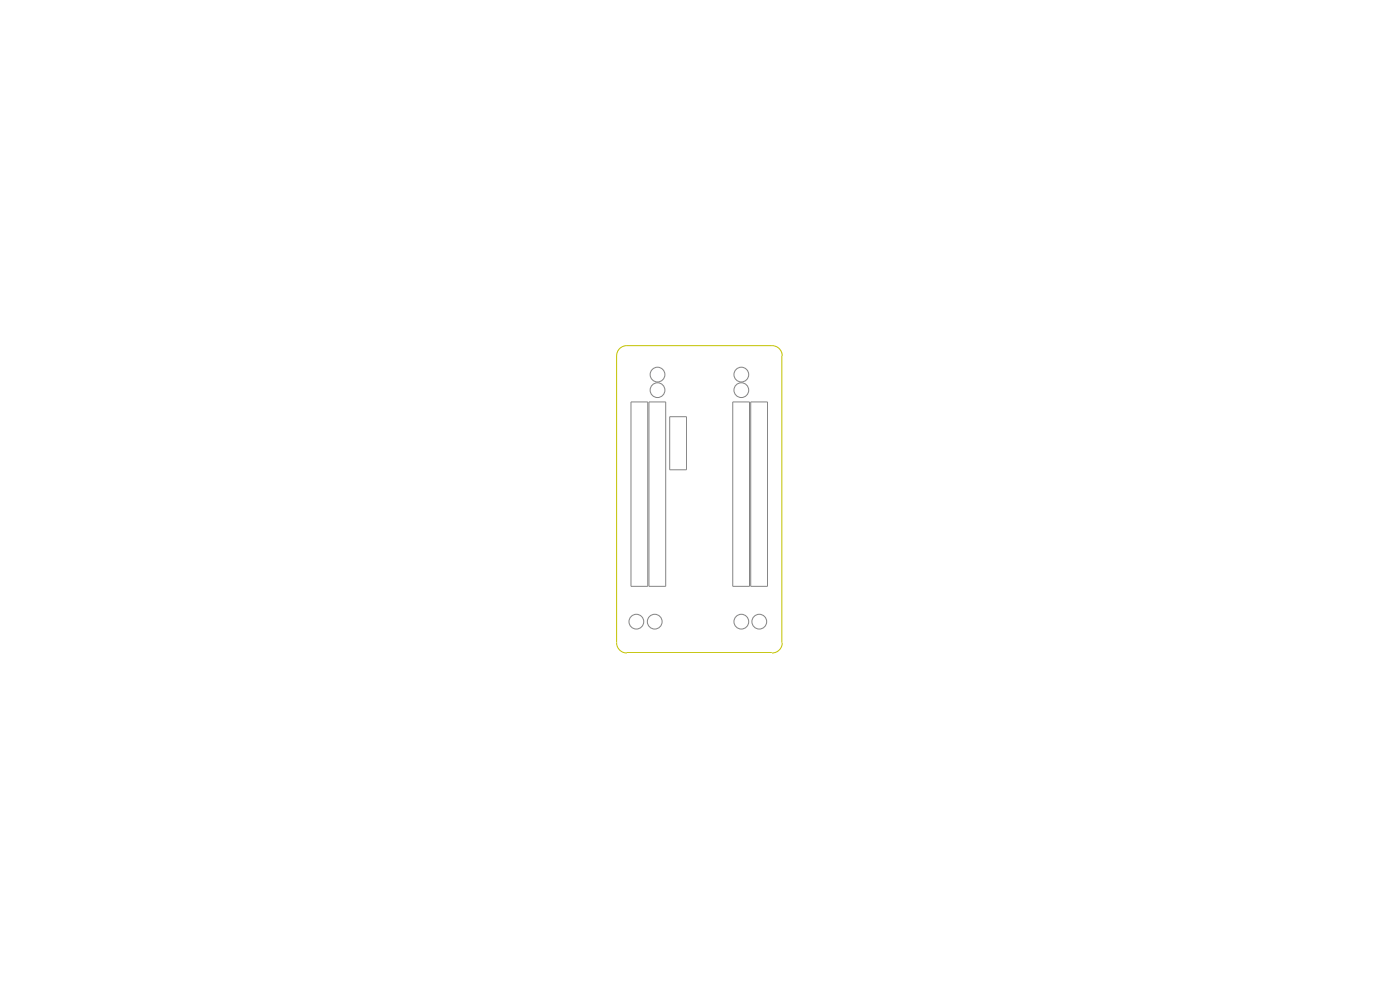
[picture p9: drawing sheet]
<svg xmlns="http://www.w3.org/2000/svg" width="297mm" height="210mm" viewBox="0 0 297 210" stroke-linecap="round" stroke-linejoin="round" font-family="sans-serif">
<path d="M130.8 75.4v60.9M132.9 73.3h30.8M133 73.3a2.16 2.16 0 0 0-2.2 2.2M163.8 73.3a2.16 2.16 0 0 1 2.1 2.2M165.9 75.4v60.9M130.8 136.4a2.16 2.16 0 0 0 2.2 2.1M132.9 138.4h30.8M165.9 136.4a2.16 2.16 0 0 1-2.1 2.1" fill="none" stroke="#c2c200" stroke-width=".21"/>
<g fill="none" stroke="#848484" stroke-width=".21">
<path d="M133.9 85.3h3.5v39.1h-3.5zM137.7 85.3h3.5v39.1h-3.5zM142.1 88.4h3.5v11.3h-3.5zM155.4 85.3h3.6v39.1h-3.6zM159.3 85.3h3.5v39.1h-3.5z"/>
<circle cx="139.5" cy="79.5" r="1.57"/>
<circle cx="157.3" cy="79.5" r="1.57"/>
<circle cx="139.5" cy="82.8" r="1.57"/>
<circle cx="157.3" cy="82.8" r="1.57"/>
<circle cx="135" cy="131.9" r="1.57"/>
<circle cx="138.9" cy="131.9" r="1.57"/>
<circle cx="157.3" cy="131.9" r="1.57"/>
<circle cx="161.1" cy="131.9" r="1.57"/>
</g>
</svg>
